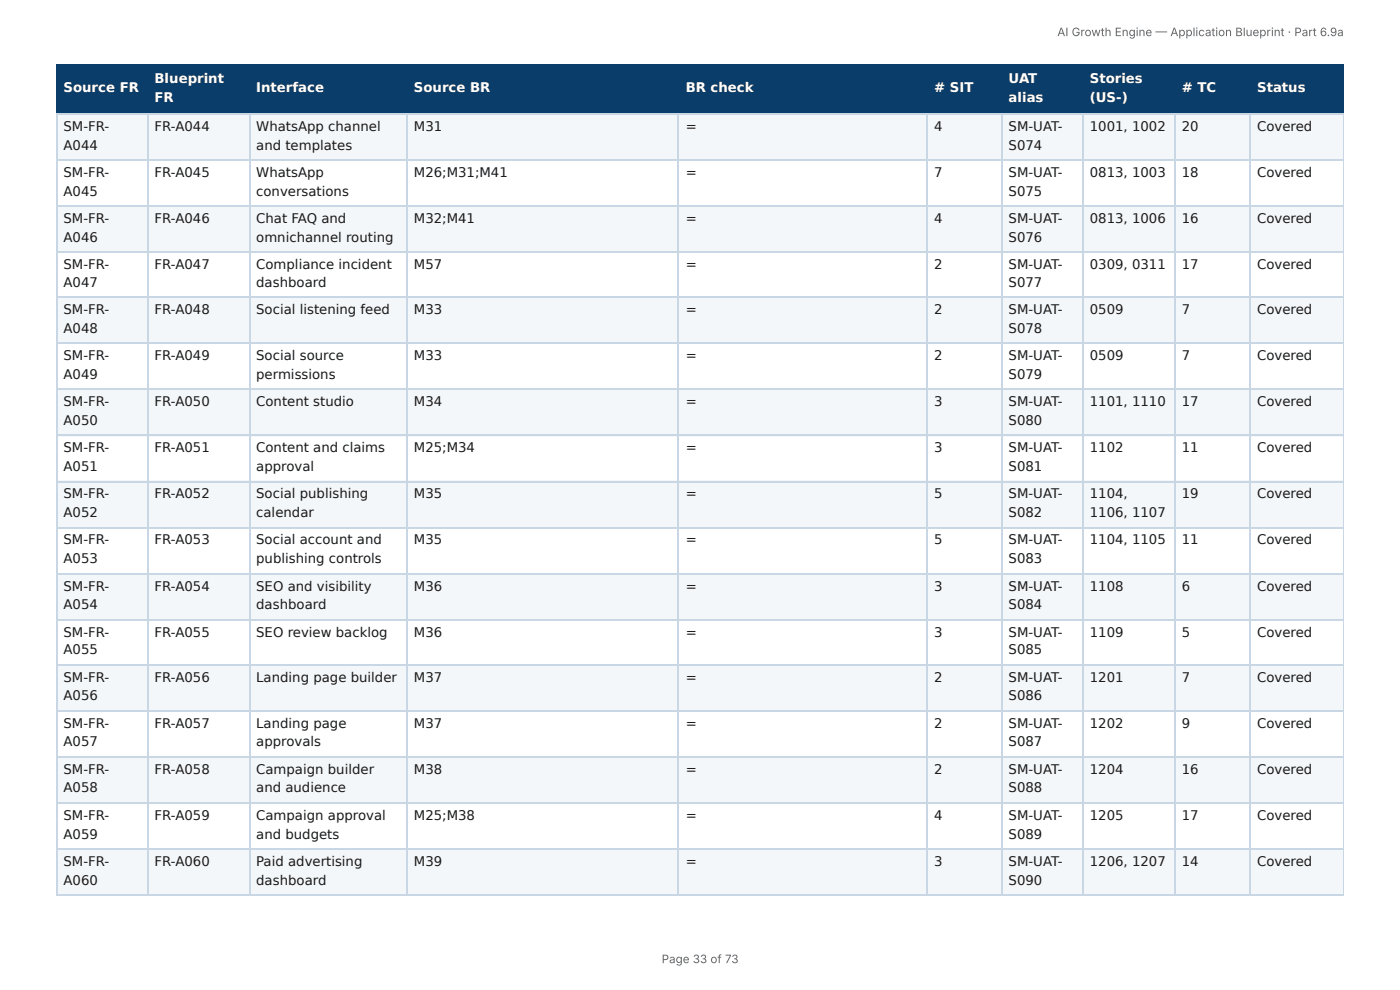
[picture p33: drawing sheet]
<svg xmlns="http://www.w3.org/2000/svg" width="297mm" height="210mm" viewBox="0 0 297 210" stroke-linecap="round" stroke-linejoin="round" font-family="sans-serif">
<defs><g id="words">
<g font-size="2.8" fill="#fff">
<text x="32.8" y="17.7">Blueprint</text>
<text x="214.2" y="17.7">UAT</text>
<text x="231.5" y="17.7">Stories</text>
<text x="13.5" y="19.6">Source FR</text>
<text x="32.8" y="21.7">FR</text>
<text x="54.4" y="19.6">Interface</text>
<text x="87.9" y="19.6">Source BR</text>
<text x="145.6" y="19.6">BR check</text>
<text x="198.4" y="19.6"># SIT</text>
<text x="214.2" y="21.7">alias</text>
<text x="231.5" y="21.7">(US-)</text>
<text x="251" y="19.6"># TC</text>
<text x="267" y="19.6">Status</text>
</g>
<g font-size="2.8" fill="#1a1a1a">
<text x="13.5" y="27.8">SM-FR-</text>
<text x="32.8" y="27.8">FR-A044</text>
<text x="54.4" y="27.8">WhatsApp channel</text>
<text x="87.9" y="27.8">M31</text>
<text x="145.6" y="27.8">=</text>
<text x="198.4" y="27.8">4</text>
<text x="214.2" y="27.8">SM-UAT-</text>
<text x="231.5" y="27.8">1001, 1002</text>
<text x="251" y="27.8">20</text>
<text x="267" y="27.8">Covered</text>
<text x="13.5" y="31.8">A044</text>
<text x="54.4" y="31.8">and templates</text>
<text x="214.2" y="31.8">S074</text>
<text x="13.5" y="37.6">SM-FR-</text>
<text x="13.5" y="41.5">A045</text>
<text x="32.8" y="37.6">FR-A045</text>
<text x="54.4" y="37.6">WhatsApp</text>
<text x="54.4" y="41.5">conversations</text>
<text x="87.9" y="37.6">M26;M31;M41</text>
<text x="145.6" y="37.6">=</text>
<text x="198.4" y="37.6">7</text>
<text x="214.2" y="37.6">SM-UAT-</text>
<text x="214.2" y="41.5">S075</text>
<text x="231.5" y="37.6">0813, 1003</text>
<text x="251" y="37.6">18</text>
<text x="267" y="37.6">Covered</text>
<text x="13.5" y="47.4">SM-FR-</text>
<text x="32.8" y="47.4">FR-A046</text>
<text x="54.4" y="47.4">Chat FAQ and</text>
<text x="87.9" y="47.4">M32;M41</text>
<text x="145.6" y="47.4">=</text>
<text x="198.4" y="47.4">4</text>
<text x="214.2" y="47.4">SM-UAT-</text>
<text x="231.5" y="47.4">0813, 1006</text>
<text x="251" y="47.4">16</text>
<text x="267" y="47.4">Covered</text>
<text x="13.5" y="51.3">A046</text>
<text x="54.4" y="51.3">omnichannel routing</text>
<text x="214.2" y="51.3">S076</text>
<text x="13.5" y="57.2">SM-FR-</text>
<text x="32.8" y="57.2">FR-A047</text>
<text x="54.4" y="57.2">Compliance incident</text>
<text x="87.9" y="57.2">M57</text>
<text x="145.6" y="57.2">=</text>
<text x="198.4" y="57.2">2</text>
<text x="214.2" y="57.2">SM-UAT-</text>
<text x="231.5" y="57.2">0309, 0311</text>
<text x="251" y="57.2">17</text>
<text x="267" y="57.2">Covered</text>
<text x="13.5" y="60.9">A047</text>
<text x="54.4" y="60.9">dashboard</text>
<text x="214.2" y="60.9">S077</text>
<text x="13.5" y="66.7">SM-FR-</text>
<text x="13.5" y="70.6">A048</text>
<text x="32.8" y="66.7">FR-A048</text>
<text x="54.4" y="66.7">Social listening feed</text>
<text x="87.9" y="66.7">M33</text>
<text x="145.6" y="66.7">=</text>
<text x="198.4" y="66.7">2</text>
<text x="214.2" y="66.7">SM-UAT-</text>
<text x="214.2" y="70.6">S078</text>
<text x="231.5" y="66.7">0509</text>
<text x="251" y="66.7">7</text>
<text x="267" y="66.7">Covered</text>
<text x="13.5" y="76.5">SM-FR-</text>
<text x="32.8" y="76.5">FR-A049</text>
<text x="54.4" y="76.5">Social source</text>
<text x="87.9" y="76.5">M33</text>
<text x="145.6" y="76.5">=</text>
<text x="198.4" y="76.5">2</text>
<text x="214.2" y="76.5">SM-UAT-</text>
<text x="231.5" y="76.5">0509</text>
<text x="251" y="76.5">7</text>
<text x="267" y="76.5">Covered</text>
<text x="13.5" y="80.4">A049</text>
<text x="54.4" y="80.4">permissions</text>
<text x="214.2" y="80.4">S079</text>
<text x="13.5" y="86.3">SM-FR-</text>
<text x="32.8" y="86.3">FR-A050</text>
<text x="54.4" y="86.3">Content studio</text>
<text x="87.9" y="86.3">M34</text>
<text x="145.6" y="86.3">=</text>
<text x="198.4" y="86.3">3</text>
<text x="214.2" y="86.3">SM-UAT-</text>
<text x="231.5" y="86.3">1101, 1110</text>
<text x="251" y="86.3">17</text>
<text x="267" y="86.3">Covered</text>
<text x="13.5" y="90.2">A050</text>
<text x="214.2" y="90.2">S080</text>
<text x="13.5" y="96">SM-FR-</text>
<text x="13.5" y="100">A051</text>
<text x="32.8" y="96">FR-A051</text>
<text x="54.4" y="96">Content and claims</text>
<text x="54.4" y="100">approval</text>
<text x="87.9" y="96">M25;M34</text>
<text x="145.6" y="96">=</text>
<text x="198.4" y="96">3</text>
<text x="214.2" y="96">SM-UAT-</text>
<text x="214.2" y="100">S081</text>
<text x="231.5" y="96">1102</text>
<text x="251" y="96">11</text>
<text x="267" y="96">Covered</text>
<text x="13.5" y="105.8">SM-FR-</text>
<text x="32.8" y="105.8">FR-A052</text>
<text x="54.4" y="105.8">Social publishing</text>
<text x="87.9" y="105.8">M35</text>
<text x="145.6" y="105.8">=</text>
<text x="198.4" y="105.8">5</text>
<text x="214.2" y="105.8">SM-UAT-</text>
<text x="231.5" y="105.8">1104,</text>
<text x="251" y="105.8">19</text>
<text x="267" y="105.8">Covered</text>
<text x="13.5" y="109.8">A052</text>
<text x="54.4" y="109.8">calendar</text>
<text x="214.2" y="109.8">S082</text>
<text x="231.5" y="109.8">1106, 1107</text>
<text x="13.5" y="115.6">SM-FR-</text>
<text x="13.5" y="119.6">A053</text>
<text x="32.8" y="115.6">FR-A053</text>
<text x="54.4" y="115.6">Social account and</text>
<text x="54.4" y="119.6">publishing controls</text>
<text x="87.9" y="115.6">M35</text>
<text x="145.6" y="115.6">=</text>
<text x="198.4" y="115.6">5</text>
<text x="214.2" y="115.6">SM-UAT-</text>
<text x="214.2" y="119.6">S083</text>
<text x="231.5" y="115.6">1104, 1105</text>
<text x="251" y="115.6">11</text>
<text x="267" y="115.6">Covered</text>
<text x="13.5" y="125.4">SM-FR-</text>
<text x="32.8" y="125.4">FR-A054</text>
<text x="54.4" y="125.4">SEO and visibility</text>
<text x="87.9" y="125.4">M36</text>
<text x="145.6" y="125.4">=</text>
<text x="198.4" y="125.4">3</text>
<text x="214.2" y="125.4">SM-UAT-</text>
<text x="231.5" y="125.4">1108</text>
<text x="251" y="125.4">6</text>
<text x="267" y="125.4">Covered</text>
<text x="13.5" y="129.4">A054</text>
<text x="54.4" y="129.4">dashboard</text>
<text x="214.2" y="129.4">S084</text>
<text x="13.5" y="135.2">SM-FR-</text>
<text x="32.8" y="135.2">FR-A055</text>
<text x="54.4" y="135.2">SEO review backlog</text>
<text x="87.9" y="135.2">M36</text>
<text x="145.6" y="135.2">=</text>
<text x="198.4" y="135.2">3</text>
<text x="214.2" y="135.2">SM-UAT-</text>
<text x="231.5" y="135.2">1109</text>
<text x="251" y="135.2">5</text>
<text x="267" y="135.2">Covered</text>
<text x="13.5" y="138.9">A055</text>
<text x="214.2" y="138.9">S085</text>
<text x="13.5" y="144.7">SM-FR-</text>
<text x="13.5" y="148.7">A056</text>
<text x="32.8" y="144.7">FR-A056</text>
<text x="54.4" y="144.7">Landing page builder</text>
<text x="87.9" y="144.7">M37</text>
<text x="145.6" y="144.7">=</text>
<text x="198.4" y="144.7">2</text>
<text x="214.2" y="144.7">SM-UAT-</text>
<text x="214.2" y="148.7">S086</text>
<text x="231.5" y="144.7">1201</text>
<text x="251" y="144.7">7</text>
<text x="267" y="144.7">Covered</text>
<text x="13.5" y="154.5">SM-FR-</text>
<text x="32.8" y="154.5">FR-A057</text>
<text x="54.4" y="154.5">Landing page</text>
<text x="87.9" y="154.5">M37</text>
<text x="145.6" y="154.5">=</text>
<text x="198.4" y="154.5">2</text>
<text x="214.2" y="154.5">SM-UAT-</text>
<text x="231.5" y="154.5">1202</text>
<text x="251" y="154.5">9</text>
<text x="267" y="154.5">Covered</text>
<text x="13.5" y="158.5">A057</text>
<text x="54.4" y="158.5">approvals</text>
<text x="214.2" y="158.5">S087</text>
<text x="13.5" y="164.3">SM-FR-</text>
<text x="32.8" y="164.3">FR-A058</text>
<text x="54.4" y="164.3">Campaign builder</text>
<text x="87.9" y="164.3">M38</text>
<text x="145.6" y="164.3">=</text>
<text x="198.4" y="164.3">2</text>
<text x="214.2" y="164.3">SM-UAT-</text>
<text x="231.5" y="164.3">1204</text>
<text x="251" y="164.3">16</text>
<text x="267" y="164.3">Covered</text>
<text x="13.5" y="168.3">A058</text>
<text x="54.4" y="168.3">and audience</text>
<text x="214.2" y="168.3">S088</text>
<text x="13.5" y="174.1">SM-FR-</text>
<text x="13.5" y="178.1">A059</text>
<text x="32.8" y="174.1">FR-A059</text>
<text x="54.4" y="174.1">Campaign approval</text>
<text x="54.4" y="178.1">and budgets</text>
<text x="87.9" y="174.1">M25;M38</text>
<text x="145.6" y="174.1">=</text>
<text x="198.4" y="174.1">4</text>
<text x="214.2" y="174.1">SM-UAT-</text>
<text x="214.2" y="178.1">S089</text>
<text x="231.5" y="174.1">1205</text>
<text x="251" y="174.1">17</text>
<text x="267" y="174.1">Covered</text>
<text x="13.5" y="183.9">SM-FR-</text>
<text x="32.8" y="183.9">FR-A060</text>
<text x="54.4" y="183.9">Paid advertising</text>
<text x="87.9" y="183.9">M39</text>
<text x="145.6" y="183.9">=</text>
<text x="198.4" y="183.9">3</text>
<text x="214.2" y="183.9">SM-UAT-</text>
<text x="231.5" y="183.9">1206, 1207</text>
<text x="251" y="183.9">14</text>
<text x="267" y="183.9">Covered</text>
<text x="13.5" y="187.9">A060</text>
<text x="54.4" y="187.9">dashboard</text>
<text x="214.2" y="187.9">S090</text>
</g>
<g font-size="2.5" fill="#666">
<text x="224.6" y="7.7">AI Growth Engine — Application Blueprint · Part 6.9a</text>
<text x="140.5" y="204.5">Page 33 of 73</text>
</g>
</g></defs>
<g fill="#0b3d6b">
<path d="M12.2 14h19.3v10.1h-19.3z"/>
<path d="M31.5 14h21.4v10.1h-21.4z"/>
<path d="M52.9 14h33.6v10.1h-33.6z"/>
<path d="M86.5 14h57.7v10.1h-57.7z"/>
<path d="M144.2 14h52.6v10.1h-52.6z"/>
<path d="M196.8 14h15.9v10.1h-15.9z"/>
<path d="M212.7 14h17.2v10.1h-17.2z"/>
<path d="M229.9 14h19.6v10.1h-19.6z"/>
<path d="M249.5 14h16.1v10.1h-16.1z"/>
<path d="M265.6 14h19.8v10.1h-19.8z"/>
</g>
<g fill="#f4f7fa">
<path d="M12.2 24.1h19.3v9.8h-19.3z"/>
<path d="M31.5 24.1h21.4v9.8h-21.4z"/>
<path d="M52.9 24.1h33.6v9.8h-33.6z"/>
<path d="M86.5 24.1h57.7v9.8h-57.7z"/>
<path d="M144.2 24.1h52.6v9.8h-52.6z"/>
<path d="M196.8 24.1h15.9v9.8h-15.9z"/>
<path d="M212.7 24.1h17.2v9.8h-17.2z"/>
<path d="M229.9 24.1h19.6v9.8h-19.6z"/>
<path d="M249.5 24.1h16.1v9.8h-16.1z"/>
<path d="M265.6 24.1h19.8v9.8h-19.8z"/>
<path d="M12.2 43.7h19.3v9.7h-19.3z"/>
<path d="M31.5 43.7h21.4v9.7h-21.4z"/>
<path d="M52.9 43.7h33.6v9.7h-33.6z"/>
<path d="M86.5 43.7h57.7v9.7h-57.7z"/>
<path d="M144.2 43.7h52.6v9.7h-52.6z"/>
<path d="M196.8 43.7h15.9v9.7h-15.9z"/>
<path d="M212.7 43.7h17.2v9.7h-17.2z"/>
<path d="M229.9 43.7h19.6v9.7h-19.6z"/>
<path d="M249.5 43.7h16.1v9.7h-16.1z"/>
<path d="M265.6 43.7h19.8v9.7h-19.8z"/>
<path d="M12.2 63.2h19.3v9.8h-19.3z"/>
<path d="M31.5 63.2h21.4v9.8h-21.4z"/>
<path d="M52.9 63.2h33.6v9.8h-33.6z"/>
<path d="M86.5 63.2h57.7v9.8h-57.7z"/>
<path d="M144.2 63.2h52.6v9.8h-52.6z"/>
<path d="M196.8 63.2h15.9v9.8h-15.9z"/>
<path d="M212.7 63.2h17.2v9.8h-17.2z"/>
<path d="M229.9 63.2h19.6v9.8h-19.6z"/>
<path d="M249.5 63.2h16.1v9.8h-16.1z"/>
<path d="M265.6 63.2h19.8v9.8h-19.8z"/>
<path d="M12.2 82.8h19.3v9.8h-19.3z"/>
<path d="M31.5 82.8h21.4v9.8h-21.4z"/>
<path d="M52.9 82.8h33.6v9.8h-33.6z"/>
<path d="M86.5 82.8h57.7v9.8h-57.7z"/>
<path d="M144.2 82.8h52.6v9.8h-52.6z"/>
<path d="M196.8 82.8h15.9v9.8h-15.9z"/>
<path d="M212.7 82.8h17.2v9.8h-17.2z"/>
<path d="M229.9 82.8h19.6v9.8h-19.6z"/>
<path d="M249.5 82.8h16.1v9.8h-16.1z"/>
<path d="M265.6 82.8h19.8v9.8h-19.8z"/>
<path d="M12.2 102.1h19.3v9.8h-19.3z"/>
<path d="M31.5 102.1h21.4v9.8h-21.4z"/>
<path d="M52.9 102.1h33.6v9.8h-33.6z"/>
<path d="M86.5 102.1h57.7v9.8h-57.7z"/>
<path d="M144.2 102.1h52.6v9.8h-52.6z"/>
<path d="M196.8 102.1h15.9v9.8h-15.9z"/>
<path d="M212.7 102.1h17.2v9.8h-17.2z"/>
<path d="M229.9 102.1h19.6v9.8h-19.6z"/>
<path d="M249.5 102.1h16.1v9.8h-16.1z"/>
<path d="M265.6 102.1h19.8v9.8h-19.8z"/>
<path d="M12.2 121.7h19.3v9.8h-19.3z"/>
<path d="M31.5 121.7h21.4v9.8h-21.4z"/>
<path d="M52.9 121.7h33.6v9.8h-33.6z"/>
<path d="M86.5 121.7h57.7v9.8h-57.7z"/>
<path d="M144.2 121.7h52.6v9.8h-52.6z"/>
<path d="M196.8 121.7h15.9v9.8h-15.9z"/>
<path d="M212.7 121.7h17.2v9.8h-17.2z"/>
<path d="M229.9 121.7h19.6v9.8h-19.6z"/>
<path d="M249.5 121.7h16.1v9.8h-16.1z"/>
<path d="M265.6 121.7h19.8v9.8h-19.8z"/>
<path d="M12.2 141.3h19.3v9.8h-19.3z"/>
<path d="M31.5 141.3h21.4v9.8h-21.4z"/>
<path d="M52.9 141.3h33.6v9.8h-33.6z"/>
<path d="M86.5 141.3h57.7v9.8h-57.7z"/>
<path d="M144.2 141.3h52.6v9.8h-52.6z"/>
<path d="M196.8 141.3h15.9v9.8h-15.9z"/>
<path d="M212.7 141.3h17.2v9.8h-17.2z"/>
<path d="M229.9 141.3h19.6v9.8h-19.6z"/>
<path d="M249.5 141.3h16.1v9.8h-16.1z"/>
<path d="M265.6 141.3h19.8v9.8h-19.8z"/>
<path d="M12.2 160.9h19.3v9.8h-19.3z"/>
<path d="M31.5 160.9h21.4v9.8h-21.4z"/>
<path d="M52.9 160.9h33.6v9.8h-33.6z"/>
<path d="M86.5 160.9h57.7v9.8h-57.7z"/>
<path d="M144.2 160.9h52.6v9.8h-52.6z"/>
<path d="M196.8 160.9h15.9v9.8h-15.9z"/>
<path d="M212.7 160.9h17.2v9.8h-17.2z"/>
<path d="M229.9 160.9h19.6v9.8h-19.6z"/>
<path d="M249.5 160.9h16.1v9.8h-16.1z"/>
<path d="M265.6 160.9h19.8v9.8h-19.8z"/>
<path d="M12.2 180.2h19.3v9.8h-19.3z"/>
<path d="M31.5 180.2h21.4v9.8h-21.4z"/>
<path d="M52.9 180.2h33.6v9.8h-33.6z"/>
<path d="M86.5 180.2h57.7v9.8h-57.7z"/>
<path d="M144.2 180.2h52.6v9.8h-52.6z"/>
<path d="M196.8 180.2h15.9v9.8h-15.9z"/>
<path d="M212.7 180.2h17.2v9.8h-17.2z"/>
<path d="M229.9 180.2h19.6v9.8h-19.6z"/>
<path d="M249.5 180.2h16.1v9.8h-16.1z"/>
<path d="M265.6 180.2h19.8v9.8h-19.8z"/>
</g>
<path d="M11.9 13.9h273.5M12 13.8v10.5M31.4 13.8v10.5M53 13.8v10.5M86.4 13.8v10.5M144.1 13.8v10.5M197 13.8v10.5M212.9 13.8v10.5M230.1 13.8v10.5M249.6 13.8v10.5M265.5 13.8v10.5M11.9 24.2h273.5" fill="none" stroke="#0b3d6b" stroke-width=".26"/>
<path d="M285.3 13.8v10.5" fill="none" stroke="#0b3d6b" stroke-width=".21"/>
<g fill="none" stroke="#c9d6e3" stroke-width=".26">
<path d="M11.9 24.2h273.5M11.9 34h273.5M12 24.3v165.7M31.4 24.3v165.7M53 24.3v165.7M86.4 24.3v165.7M144.1 24.3v165.7M197 24.3v165.7M212.9 24.3v165.7M230.1 24.3v165.7M249.6 24.3v165.7M265.5 24.3v165.7"/>
<path d="M11.9 43.8h273.5M11.9 53.6h273.5M11.9 63.1h273.5M11.9 72.9h273.5M11.9 82.7h273.5M11.9 92.5h273.5M11.9 102.3h273.5M11.9 112.1h273.5M11.9 121.8h273.5M11.9 131.6h273.5M11.9 141.2h273.5M11.9 150.9h273.5"/>
<path d="M11.9 160.7h273.5M11.9 170.5h273.5M11.9 180.3h273.5M11.9 190.1h273.5"/>
</g>
<path d="M285.3 24.3v165.7" fill="none" stroke="#c9d6e3" stroke-width=".21"/>
<use href="#words"/>
</svg>
